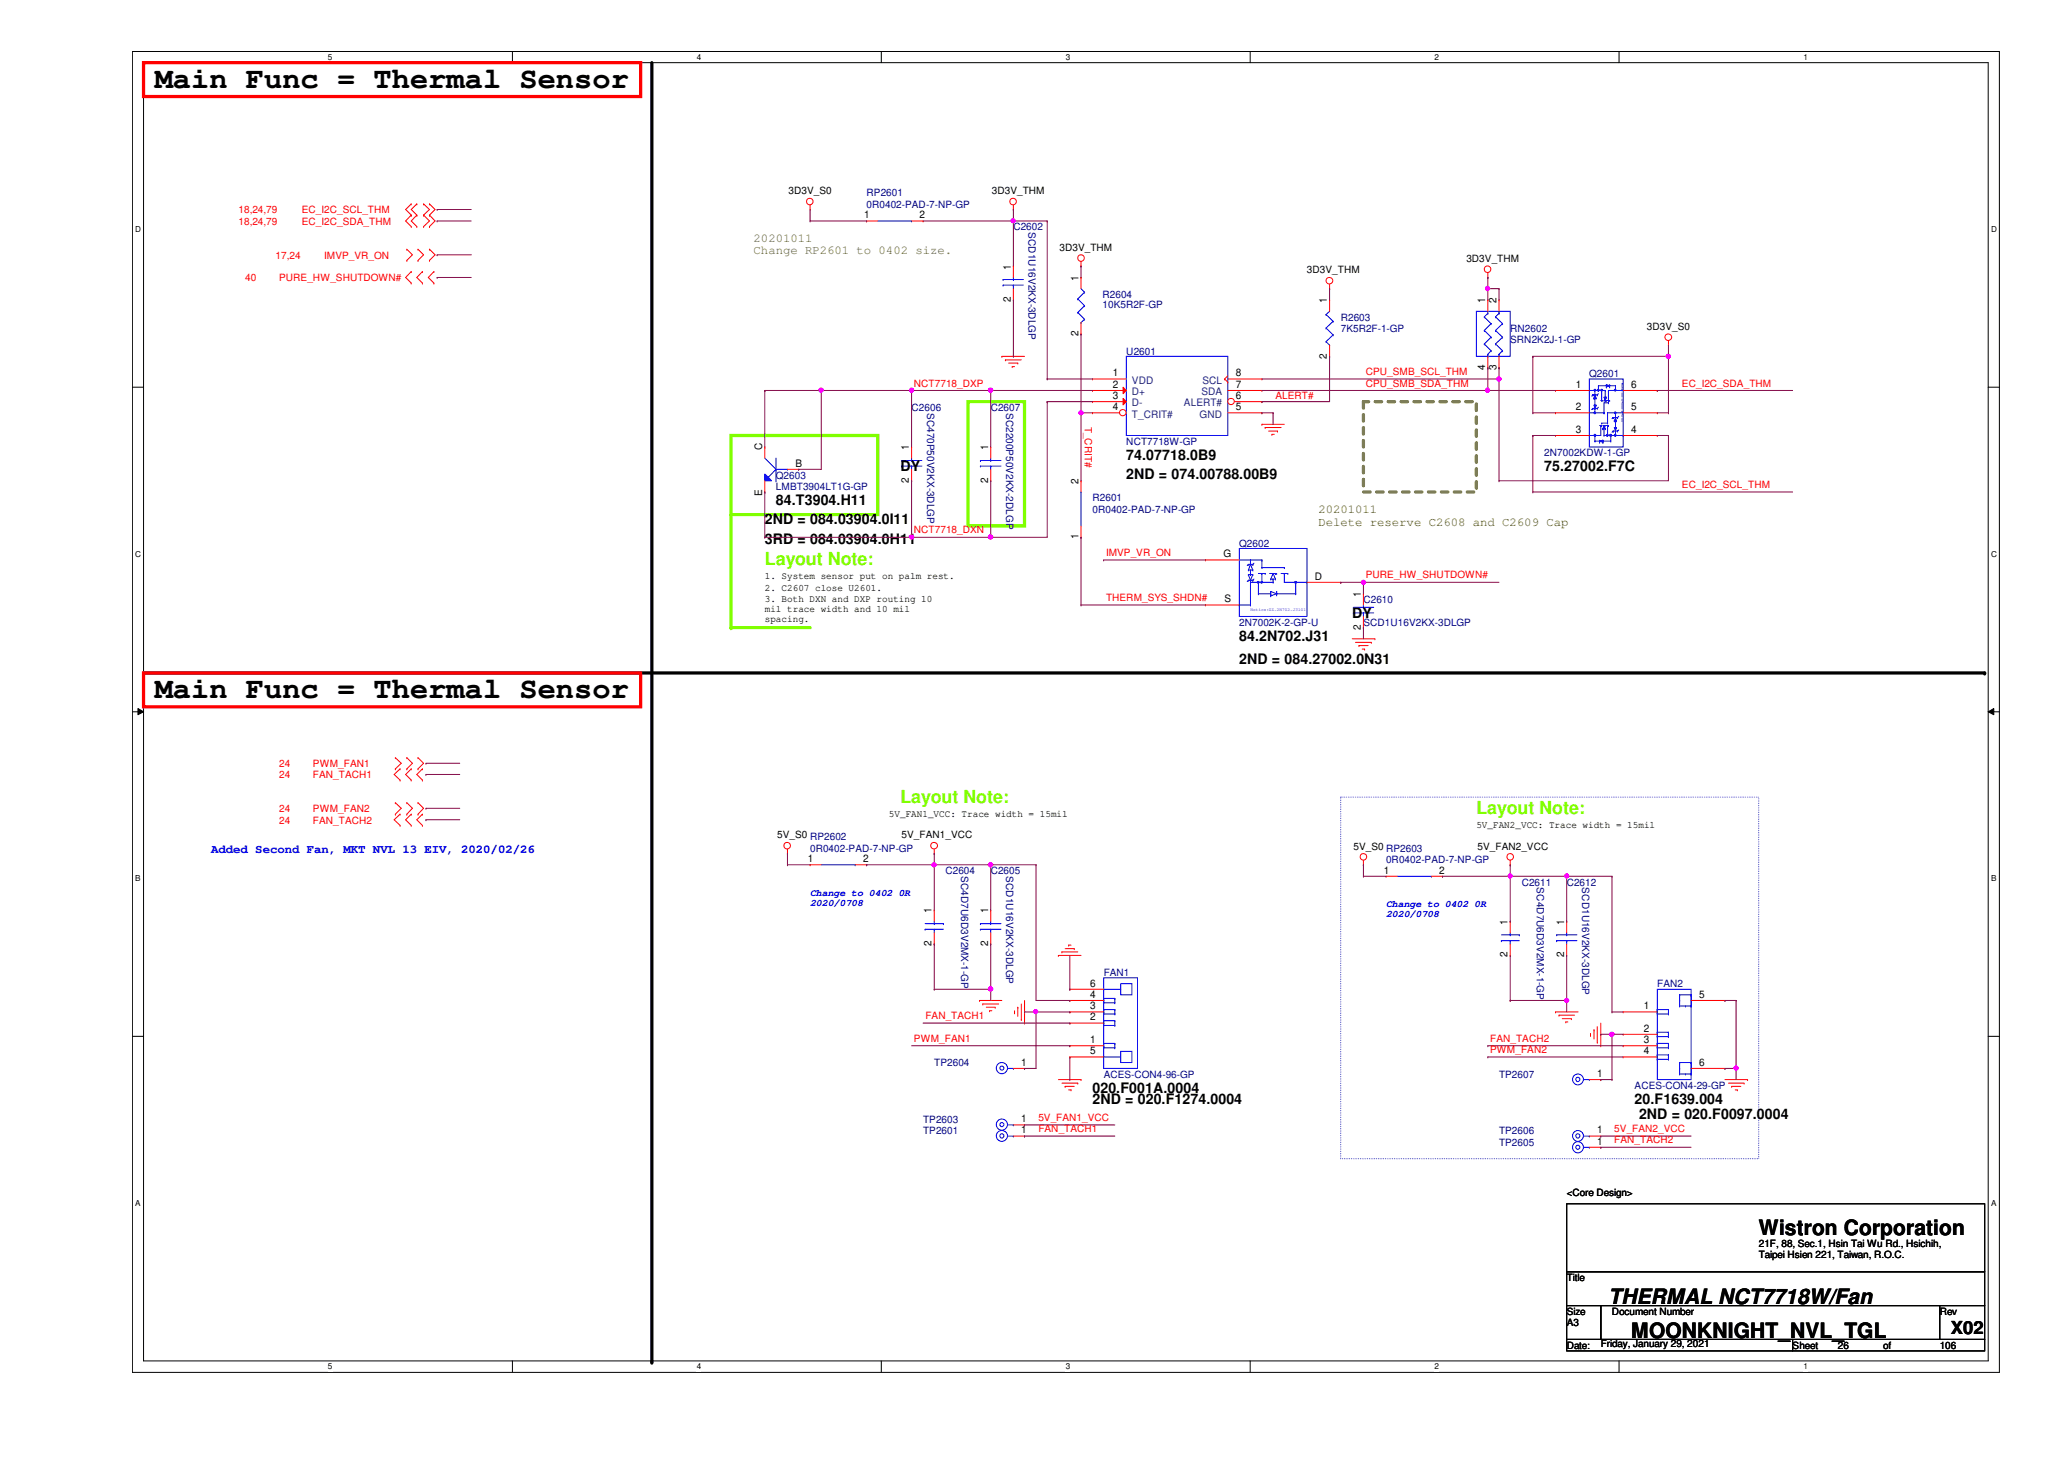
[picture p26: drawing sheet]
<svg xmlns="http://www.w3.org/2000/svg" width="297mm" height="210mm" viewBox="0 0 297 210" stroke-linecap="round" stroke-linejoin="round" font-family="sans-serif">
<defs><g id="words">
<g font-size="4.4">
<text x="22.3" y="12.7">Main Func = Thermal Sensor</text>
<text x="22.3" y="100.5">Main Func = Thermal Sensor</text>
</g>
<g font-size="3">
<text x="253.1" y="177.7">Wistron Corporation</text>
<text x="231.5" y="187.5">THERMAL NCT7718W/Fan</text>
<text x="234.7" y="192.4">MOONKNIGHT_NVL_TGL</text>
</g>
<g font-size="2.6" fill="#80ff00">
<text x="110.1" y="81.3">Layout Note:</text>
<text x="129.6" y="115.5">Layout Note:</text>
<text x="212.5" y="117.1">Layout Note:</text>
</g>
<text font-size="2.6" x="280.8" y="191.9">X02</text>
<g font-size="2.1">
<text x="129.6" y="67.8">DY</text>
<text x="162.1" y="66.2">74.07718.0B9</text>
<text x="162.1" y="69">2ND = 074.00788.00B9</text>
<text x="222.2" y="67.8">75.27002.F7C</text>
<text x="110.1" y="75.4">2ND = 084.03904.0I11</text>
<text x="111.7" y="72.7">84.T3904.H11</text>
<text x="110.1" y="78.2">3RD = 084.03904.0H11</text>
<text x="194.6" y="88.9">DY</text>
<text x="178.4" y="95.5">2ND = 084.27002.0N31</text>
<text x="178.4" y="92.2">84.2N702.J31</text>
<text x="157.2" y="158.8">2ND = 020.F1274.0004</text>
<text x="157.2" y="157.2">020.F001A.0004</text>
<text x="235.2" y="158.8">20.F1639.004</text>
<text x="235.9" y="161">2ND = 020.F0097.0004</text>
</g>
<g font-size="1.8" fill="#808040">
<text x="108.5" y="34.8">20201011</text>
<text x="108.5" y="36.6">Change RP2601 to 0402 size.</text>
</g>
<g font-size="1.8" fill="#808000">
<text x="189.7" y="73.8">20201011</text>
<text x="189.7" y="75.6">Delete reserve C2608 and C2609 Cap</text>
</g>
<text font-size="1.8" fill="#00f" x="30.4" y="122.7">Added Second Fan, MKT NVL 13 EIV, 2020/02/26</text>
<g font-size="1.5">
<text x="124.4" y="31.4">1</text>
<text x="132.3" y="31.4">2</text>
<text x="145.5" y="38.8" transform="rotate(-90 145.5 38.8)">1</text>
<text x="155.2" y="40.4" transform="rotate(-90 155.2 40.4)">1</text>
<text x="145.5" y="43.5" transform="rotate(-90 145.5 43.5)">2</text>
<text x="191" y="43.6" transform="rotate(-90 191 43.6)">1</text>
<text x="213.7" y="43.6" transform="rotate(-90 213.7 43.6)">1</text>
<text x="215.3" y="43.6" transform="rotate(-90 215.3 43.6)">2</text>
<text x="155.2" y="48.3" transform="rotate(-90 155.2 48.3)">2</text>
<text x="191" y="51.6" transform="rotate(-90 191 51.6)">2</text>
<text x="213.7" y="53.2" transform="rotate(-90 213.7 53.2)">4</text>
<text x="215.3" y="53.2" transform="rotate(-90 215.3 53.2)">3</text>
<text x="160.1" y="54.1">1</text>
<text x="160.1" y="55.8">2</text>
<text x="160.1" y="57.4">3</text>
<text x="160.1" y="59">4</text>
<text x="177.8" y="59">5</text>
<text x="177.8" y="57.4">6</text>
<text x="177.8" y="55.8">7</text>
<text x="177.8" y="54.1">8</text>
<text x="226.8" y="55.8">1</text>
<text x="226.8" y="59">2</text>
<text x="234.7" y="59">5</text>
<text x="234.7" y="55.8">6</text>
<text x="109.7" y="64.8" transform="rotate(-90 109.7 64.8)">C</text>
<text x="130.8" y="64.8" transform="rotate(-90 130.8 64.8)">1</text>
<text x="142.2" y="64.8" transform="rotate(-90 142.2 64.8)">1</text>
<text x="226.8" y="62.3">3</text>
<text x="234.7" y="62.3">4</text>
<text x="109.7" y="71.3" transform="rotate(-90 109.7 71.3)">E</text>
<text x="114.5" y="67.1">B</text>
<text x="130.8" y="69.5" transform="rotate(-90 130.8 69.5)">2</text>
<text x="142.2" y="69.5" transform="rotate(-90 142.2 69.5)">2</text>
<text x="155.2" y="69.6" transform="rotate(-90 155.2 69.6)">2</text>
<text x="155.2" y="77.6" transform="rotate(-90 155.2 77.6)">1</text>
<text x="176.1" y="80.2">G</text>
<text x="189.2" y="83.4">D</text>
<text x="176.2" y="86.7">S</text>
<text x="195.8" y="85.9" transform="rotate(-90 195.8 85.9)">1</text>
<text x="195.8" y="90.6" transform="rotate(-90 195.8 90.6)">2</text>
<text x="116.2" y="124">1</text>
<text x="124.2" y="124">2</text>
<text x="199.1" y="125.7">1</text>
<text x="207.1" y="125.7">2</text>
<text x="134.1" y="131.4" transform="rotate(-90 134.1 131.4)">1</text>
<text x="142.2" y="131.4" transform="rotate(-90 142.2 131.4)">1</text>
<text x="134.1" y="136.1" transform="rotate(-90 134.1 136.1)">2</text>
<text x="142.2" y="136.1" transform="rotate(-90 142.2 136.1)">2</text>
<text x="217" y="137.8" transform="rotate(-90 217 137.8)">2</text>
<text x="217" y="133.1" transform="rotate(-90 217 133.1)">1</text>
<text x="225.1" y="137.8" transform="rotate(-90 225.1 137.8)">2</text>
<text x="225.1" y="133.1" transform="rotate(-90 225.1 133.1)">1</text>
<text x="156.9" y="143.6">4</text>
<text x="156.9" y="141.9">6</text>
<text x="244.5" y="143.6">5</text>
<text x="156.9" y="145.2">3</text>
<text x="156.9" y="146.8">2</text>
<text x="236.6" y="148.4">2</text>
<text x="236.6" y="145.2">1</text>
<text x="147" y="153.3">1</text>
<text x="156.9" y="150.1">1</text>
<text x="156.9" y="151.7">5</text>
<text x="229.9" y="154.9">1</text>
<text x="236.6" y="151.7">4</text>
<text x="236.6" y="150.1">3</text>
<text x="244.5" y="153.3">6</text>
<text x="147" y="161.5">1</text>
<text x="147" y="163.1">1</text>
<text x="229.9" y="164.7">1</text>
<text x="229.9" y="163.1">1</text>
</g>
<g font-size="1.5" fill="#004080">
<text x="162.9" y="55.2">VDD</text>
<text x="162.9" y="56.9">D+</text>
<text x="162.9" y="58.5">D-</text>
<text x="170.4" y="58.5">ALERT#</text>
<text x="172.9" y="56.9">SDA</text>
<text x="173.1" y="55.2">SCL</text>
<text x="162.9" y="60.1">T_CRIT#</text>
<text x="172.6" y="60.1">GND</text>
</g>
<g font-size="1.4">
<text x="113.5" y="27.9">3D3V_S0</text>
<text x="142.7" y="27.9">3D3V_THM</text>
<text x="152.5" y="36.1">3D3V_THM</text>
<text x="188.1" y="39.3">3D3V_THM</text>
<text x="211" y="37.7">3D3V_THM</text>
<text x="237" y="47.5">3D3V_S0</text>
<text x="110.1" y="83.4">1. System sensor put on palm rest.</text>
<text x="110.1" y="85">2. C2607 close U2601.</text>
<text x="110.1" y="86.6">3. Both DXN and DXP routing 10</text>
<text x="110.1" y="88.1">mil trace width and 10 mil</text>
<text x="110.1" y="89.5">spacing.</text>
<text x="127.9" y="117.5">5V_FAN1_VCC: Trace width = 15mil</text>
<text x="212.5" y="119.1">5V_FAN2_VCC: Trace width = 15mil</text>
<text x="111.8" y="120.6">5V_S0 RP2602</text>
<text x="129.8" y="120.6">5V_FAN1_VCC</text>
<text x="194.8" y="122.2">5V_S0 RP2603</text>
<text x="212.6" y="122.2">5V_FAN2_VCC</text>
<text x="225.5" y="172.1">&lt;Core Design&gt;</text>
<text x="253.1" y="179.5">21F, 88, Sec.1, Hsin Tai Wu Rd., Hsichih,</text>
<text x="225.5" y="184.3">Title</text>
<text x="253.1" y="180.9">Taipei Hsien 221, Taiwan, R.O.C.</text>
<text x="225.5" y="189.2">Size</text>
<text x="225.5" y="190.8">A3</text>
<text x="232" y="189.2">Document Number</text>
<text x="279.1" y="189.2">Rev</text>
<text x="225.5" y="194.1">Date:</text>
<text x="230.4" y="193.8">Friday, January 29, 2021</text>
<text x="258" y="194.1">Sheet</text>
<text x="264.5" y="194.1">26</text>
<text x="271" y="194.1">of</text>
<text x="279.1" y="194.1">106</text>
</g>
<g font-size="1.4" fill="#000080">
<text x="124.7" y="28.2">RP2601</text>
<text x="124.7" y="29.9">0R0402-PAD-7-NP-GP</text>
<text x="145.8" y="33.1">C2602</text>
<text x="148" y="33.4" transform="rotate(90 148 33.4)">SCD1U16V2KX-3DLGP</text>
<text x="158.7" y="42.9">R2604</text>
<text x="158.7" y="44.4">10K5R2F-GP</text>
<text x="193" y="46.1">R2603</text>
<text x="193" y="47.8">7K5R2F-1-GP</text>
<text x="217.3" y="47.8">RN2602</text>
<text x="162.1" y="51">U2601</text>
<text x="217.3" y="49.4">SRN2K2J-1-GP</text>
<text x="131.2" y="59.1">C2606</text>
<text x="133.4" y="59.4" transform="rotate(90 133.4 59.4)">SC470P50V2KX-3DLGP</text>
<text x="142.6" y="59.1">C2607</text>
<text x="144.8" y="59.4" transform="rotate(90 144.8 59.4)">SC2200P50V2KX-2DLGP</text>
<text x="228.7" y="54.3">Q2601</text>
<text x="162.1" y="64">NCT7718W-GP</text>
<text x="222.2" y="65.7">2N7002KDW-1-GP</text>
<text x="111.7" y="68.9">Q2603</text>
<text x="111.7" y="70.5">LMBT3904LT1G-GP</text>
<text x="157.2" y="72.1">R2601</text>
<text x="157.2" y="73.8">0R0402-PAD-7-NP-GP</text>
<text x="178.4" y="78.7">Q2602</text>
<text x="196.2" y="86.8">C2610</text>
<text x="178.4" y="90">2N7002K-2-GP-U</text>
<text x="196.2" y="90">SCD1U16V2KX-3DLGP</text>
<text x="116.6" y="122.6">0R0402-PAD-7-NP-GP</text>
<text x="136.1" y="125.8">C2604</text>
<text x="142.6" y="125.8">C2605</text>
<text x="199.5" y="124.2">0R0402-PAD-7-NP-GP</text>
<text x="138.3" y="126.1" transform="rotate(90 138.3 126.1)">SC4D7U6D3V2MX-1-GP</text>
<text x="144.8" y="126.1" transform="rotate(90 144.8 126.1)">SCD1U16V2KX-3DLGP</text>
<text x="219" y="127.4">C2611</text>
<text x="221.2" y="127.7" transform="rotate(90 221.2 127.7)">SC4D7U6D3V2MX-1-GP</text>
<text x="225.5" y="127.4">C2612</text>
<text x="227.7" y="127.7" transform="rotate(90 227.7 127.7)">SCD1U16V2KX-3DLGP</text>
<text x="158.8" y="140.4">FAN1</text>
<text x="238.5" y="142">FAN2</text>
<text x="134.5" y="153.4">TP2604</text>
<text x="158.8" y="155.1">ACES-CON4-96-GP</text>
<text x="215.7" y="155.1">TP2607</text>
<text x="132.8" y="161.5">TP2603</text>
<text x="235.2" y="156.7">ACES-CON4-29-GP</text>
<text x="132.8" y="163.2">TP2601</text>
<text x="215.7" y="164.8">TP2605</text>
<text x="215.7" y="163.2">TP2606</text>
</g>
<g font-size="1.4" fill="#f00">
<text x="34.3" y="32.3">18,24,79</text>
<text x="34.3" y="30.7">18,24,79</text>
<text x="43.4" y="32.3">EC_I2C_SDA_THM</text>
<text x="43.4" y="30.7">EC_I2C_SCL_THM</text>
<text x="35.3" y="40.4">40</text>
<text x="39.7" y="37.2">17,24</text>
<text x="40.2" y="40.4">PURE_HW_SHUTDOWN#</text>
<text x="46.7" y="37.2">IMVP_VR_ON</text>
<text x="196.6" y="54">CPU_SMB_SCL_THM</text>
<text x="131.5" y="55.6">NCT7718_DXP</text>
<text x="183.6" y="57.4">ALERT#</text>
<text x="196.6" y="55.6">CPU_SMB_SDA_THM</text>
<text x="242.1" y="55.6">EC_I2C_SDA_THM</text>
<text x="156.1" y="61.4" transform="rotate(90 156.1 61.4)">T_CRIT#</text>
<text x="242.1" y="70.2">EC_I2C_SCL_THM</text>
<text x="131.5" y="76.7">NCT7718_DXN</text>
<text x="159.2" y="80">IMVP_VR_ON</text>
<text x="196.6" y="83.2">PURE_HW_SHUTDOWN#</text>
<text x="159.2" y="86.5">THERM_SYS_SHDN#</text>
<text x="40.2" y="110.4">24</text>
<text x="40.2" y="112">24</text>
<text x="45" y="110.4">PWM_FAN1</text>
<text x="45" y="112">FAN_TACH1</text>
<text x="40.2" y="116.8">24</text>
<text x="40.2" y="118.5">24</text>
<text x="45" y="116.8">PWM_FAN2</text>
<text x="45" y="118.5">FAN_TACH2</text>
<text x="131.5" y="149.9">PWM_FAN1</text>
<text x="133.2" y="146.6">FAN_TACH1</text>
<text x="214.5" y="149.9">FAN_TACH2</text>
<text x="214.5" y="151.5">PWM_FAN2</text>
<text x="149.4" y="161.3">5V_FAN1_VCC</text>
<text x="149.4" y="162.9">FAN_TACH1</text>
<text x="232.3" y="162.9">5V_FAN2_VCC</text>
<text x="232.3" y="164.5">FAN_TACH2</text>
</g>
<g font-size="1.4" fill="#00f">
<text x="116.6" y="128.9">Change to 0402 0R</text>
<text x="116.6" y="130.3">2020/0708</text>
<text x="199.5" y="130.5">Change to 0402 0R</text>
<text x="199.5" y="132">2020/0708</text>
</g>
<g font-size="1.2">
<text x="47.2" y="8.6">5</text>
<text x="100.3" y="8.6">4</text>
<text x="153.4" y="8.6">3</text>
<text x="206.5" y="8.6">2</text>
<text x="259.5" y="8.6">1</text>
<text x="19.5" y="33.4">D</text>
<text x="286.6" y="33.4">D</text>
<text x="19.5" y="80.1">C</text>
<text x="286.6" y="80.1">C</text>
<text x="19.5" y="126.8">B</text>
<text x="286.6" y="126.8">B</text>
<text x="19.5" y="173.5">A</text>
<text x="286.6" y="173.5">A</text>
<text x="47.2" y="197">5</text>
<text x="100.3" y="197">4</text>
<text x="153.4" y="197">3</text>
<text x="206.5" y="197">2</text>
<text x="259.5" y="197">1</text>
</g>
<text font-size=".6" fill="#00f" x="180" y="87.9">Notice:ZZ.2N702.J3101</text>
<text font-size=".5" fill="#00f" x="233.3" y="55" transform="rotate(90 233.3 55)">Note:ZZ.27002.F7C01</text>
</g></defs>
<path d="M19.1 7.4h268.6v190h-268.6zM20.7 9h265.4v186.8h-265.4z" fill="none" stroke="#000" stroke-width=".14"/>
<g fill="#fff">
<path d="M47.2 7.6h.6v1.3h-.6z"/>
<path d="M47.2 196h.6v1.3h-.6z"/>
</g>
<path d="M73.7 7.4v1.6M73.7 195.8v1.6" fill="none" stroke="#000" stroke-width=".14"/>
<g fill="#fff">
<path d="M100.3 7.6h.6v1.3h-.6z"/>
<path d="M100.3 196h.6v1.3h-.6z"/>
</g>
<path d="M126.8 7.4v1.6M126.8 195.8v1.6" fill="none" stroke="#000" stroke-width=".14"/>
<g fill="#fff">
<path d="M153.4 7.6h.6v1.3h-.6z"/>
<path d="M153.4 196h.6v1.3h-.6z"/>
</g>
<path d="M179.9 7.4v1.6M179.9 195.8v1.6" fill="none" stroke="#000" stroke-width=".14"/>
<g fill="#fff">
<path d="M206.5 7.6h.6v1.3h-.6z"/>
<path d="M206.5 196h.6v1.3h-.6z"/>
</g>
<path d="M233 7.4v1.6M233 195.8v1.6" fill="none" stroke="#000" stroke-width=".14"/>
<g fill="#fff">
<path d="M259.5 7.6h.6v1.3h-.6z"/>
<path d="M259.5 196h.6v1.3h-.6z"/>
<path d="M19.5 32.3h.8v1.4h-.8z"/>
<path d="M286.6 32.3h.8v1.4h-.8z"/>
<path d="M19.5 79h.8v1.3h-.8z"/>
<path d="M286.6 79h.8v1.3h-.8z"/>
</g>
<path d="M19.1 55.7h1.6M286.1 55.7h1.6" fill="none" stroke="#000" stroke-width=".14"/>
<g fill="#fff">
<path d="M19.5 125.7h.7v1.3h-.7z"/>
<path d="M286.6 125.7h.7v1.3h-.7z"/>
</g>
<path d="M19.1 102.4h1.6M19.9 101.9l.8 .5-.8 .4zM286.1 102.4l.8-.5v.9zM286.1 102.4h1.6" fill="none" stroke="#000" stroke-width=".14"/>
<path d="M19.9 101.9l.8 .5-.8 .4zM286.1 102.4l.8-.5v.9z" fill="#000"/>
<g fill="#fff">
<path d="M19.5 172.4h.7v1.3h-.7z"/>
<path d="M286.6 172.4h.7v1.3h-.7z"/>
</g>
<path d="M19.1 149.1h1.6M286.1 149.1h1.6" fill="none" stroke="#000" stroke-width=".14"/>
<path d="M20.7 9h71.5v4.9h-71.5z" fill="none" stroke="#f00" stroke-width=".47"/>
<path d="M105.2 74v16.3" fill="none" stroke="#80ff00" stroke-width=".47"/>
<circle cx="105.2" cy="74" r=".23" fill="#80ff00"/>
<path d="M105.2 90.3h11.4" fill="none" stroke="#80ff00" stroke-width=".47"/>
<circle cx="105.2" cy="90.3" r=".23" fill="#80ff00"/>
<path d="M139.3 57.8h8.1v17.8h-8.1zM105.2 62.7h21.1v11.3h-21.1z" fill="none" stroke="#80ff00" stroke-width=".47"/>
<path d="M93.8 9v187M20.7 96.8h264.9" fill="none" stroke="#000" stroke-width=".47"/>
<g fill="#000">
<circle cx="285.6" cy="96.8" r=".23"/>
<circle cx="93.8" cy="196" r=".23"/>
</g>
<path d="M20.7 96.8h71.5v4.9h-71.5z" fill="none" stroke="#f00" stroke-width=".47"/>
<path d="M193 114.7h60.1v52h-60.1z" fill="none" stroke="#00f" stroke-width=".14" stroke-dasharray="0 .3"/>
<path d="M196.2 57.8h16.3v13h-16.3z" fill="none" stroke="#808000" stroke-width=".47" stroke-dasharray=".9 .9"/>
<g fill="none" stroke="#f00" stroke-width=".14">
<path d="M58.5 35.9h.1M58.5 37.5h.1M58.5 35.9l.9 .8-.9 .8M59.2 32.6h.1M59.2 30.9h.1M59.2 29.3h.1M59.2 39.1h.1M59.2 30.9l-.8 .9 .8 .8M59.2 29.3l-.8 .8 .8 .8M59.2 39.1l-.8 .8 .8 .8M60 30.9h.1M60 32.6h.1"/>
<path d="M60 29.3h.1M60 30.9l-.8 .9 .8 .8M60 29.3l-.8 .8 .8 .8M60.2 37.5h.1M60.2 35.9h.1M60.2 35.9l.8 .8-.8 .8M60.8 39.1h.1M60.8 39.1l-.8 .8 .8 .8M61 32.6h.1M61 30.9h.1M61 29.3h.1M61 30.9l.8 .9-.8 .8"/>
<path d="M61 29.3l.8 .8-.8 .8M61.8 32.6h.1M61.8 30.9h.1M61.8 29.3h.1M61.8 35.9h.1M61.8 37.5h.1M61.8 30.9l.8 .9-.8 .8M61.8 29.3l.8 .8-.8 .8M61.8 35.9l.8 .8-.8 .8M62.4 39.1h.1M62.4 39.1l-.8 .8 .8 .8M116.6 30.1h.1"/>
<path d="M116.6 29.5v.6M124.7 31.8h.1M124.7 31.8h1.6M131.2 31.8h1.6M132.8 31.8h.1M145.8 30.1h.1M145.8 29.5v.6M155.6 38.3h.1M155.6 37.6v.7M214.1 39.9h.1M214.1 39.2v.7M59.2 40.7h.1"/>
<path d="M60.8 40.7h.1M62.4 40.7h.1M144.2 51.3h.1M144.2 51.3h3.2M144.7 51.8h.1M144.7 51.8h2.3M145.2 52.2h1.3M145.7 52.7h.1M145.7 52.7h.3M146.5 52.2h.1M191.3 41.5h.1M191.3 43.1h.1"/>
<path d="M191.3 51.3h.1M191.3 40.9v.6M191.3 43.1v1.7M191.3 49.7v1.6M240.1 49.7h.1M240.1 49v.7M181.6 61h.1M181.6 61h3.2M182.1 61.5h.1M182.1 61.5h2.3M182.6 62h1.3M183 62.5h.1"/>
<path d="M183 62.5h.4M183.9 62h.1M194.6 91.9h3.3M195.1 92.4h2.3M195.6 92.9h.1M195.6 92.9h1.3M196 93.4h.4M196.2 85.4h.1M196.2 90.3h.1M196.2 85.4v1.6M196.2 88.7v1.6M196.4 93.4h.1"/>
<path d="M197.4 92.4h.1M197.9 91.9h.1M56.9 109h.1M56.9 110.6h.1M56.9 115.5h.1M56.9 117.1h.1M56.9 109l.8 .8-.8 .8M56.9 115.5l.8 .8-.8 .8M57.6 112.2h.1M57.6 110.6h.1M57.6 118.7h.1M57.6 117.1h.1"/>
<path d="M57.6 110.6l-.9 .8 .9 .8M57.6 117.1l-.9 .8 .9 .8M58.5 110.6h.1M58.5 109h.1M58.5 117.1h.1M58.5 115.5h.1M58.5 109l.9 .8-.9 .8M58.5 115.5l.9 .8-.9 .8M59.2 110.6h.1M59.2 112.2h.1M59.2 117.1h.1M59.2 118.7h.1"/>
<path d="M59.2 110.6l-.8 .8 .8 .8M59.2 117.1l-.8 .8 .8 .8M60.2 109h.1M60.2 110.6h.1M60.2 115.5h.1M60.2 117.1h.1M60.2 109l.8 .8-.8 .8M60.2 115.5l.8 .8-.8 .8M60.8 112.2h.1M60.8 110.6h.1M60.8 118.7h.1M60.8 117.1h.1"/>
<path d="M60.8 110.6l-.8 .8 .8 .8M60.8 117.1l-.8 .8 .8 .8M113.3 122.8h.1M113.3 122.2v.6M134.5 122.8h.1M134.5 130.9h.1M134.5 135.8h.1M134.5 122.2v.6M134.5 130.9v1.6M134.5 134.2v1.6M142.6 130.9h.1M142.6 135.8h.1"/>
<path d="M142.6 130.9v1.6M142.6 134.2v1.6M152.3 137.5h.1M152.3 137.5h3.3M152.8 136.9h.1M152.8 136.9h2.3M153.3 136.5h1.3M153.8 136h.1M153.8 136h.3M154.6 136.5h.1M196.2 124.4h.1M196.2 123.8v.6"/>
<path d="M217.3 124.4h.1M217.3 123.8v.6M141 143.9h.1M141 143.9h3.2M141.4 144.4h.1M141.4 144.4h2.3M141.9 144.9h1.3M142.4 145.4h.1M142.4 145.4h.3M143.2 144.9h.1M146 145.7h.1M146 145.4v.3"/>
<path d="M146.5 144.9h.1M146.5 144.9v1.3M147 146.7h.1M147 144.4v2.3M147.4 147.2h.1M147.4 143.9v3.3M152.3 155.3h3.3M152.8 155.8h2.3M153.3 156.3h.1M153.3 156.3h1.3M153.8 156.8h.3M154.1 156.8h.1"/>
<path d="M155.1 155.8h.1M155.6 155.3h.1M223.9 145.6h.1M223.9 145.6h3.2M224.4 146h.1M224.4 146h2.2M224.8 146.6h1.3M225.3 147h.1M225.3 147h.3M226.1 146.6h.1M228.9 149h.1M228.9 148.7v.3"/>
<path d="M229.4 148.2h.1M229.4 148.2v1.3M229.9 149.9h.1M229.9 147.7v2.2M230.4 150.5h.1M230.4 147.2v3.3M248.2 155.3h3.3M248.8 155.8h2.2M249.2 156.3h.1M249.2 156.3h1.3M249.7 156.8h.3M250 156.8h.1"/>
<path d="M251 155.8h.1M251.5 155.3h.1M145.8 163.4h1.6M145.8 161.8h1.6M147.4 163.4h.1M147.4 161.8h.1M228.7 165.1h1.7M230.4 165.1h.1"/>
<circle cx="116.5" cy="29" r=".47"/>
<circle cx="145.8" cy="29" r=".47"/>
<circle cx="155.6" cy="37.1" r=".47"/>
<circle cx="214.1" cy="38.7" r=".47"/>
<circle cx="191.3" cy="40.4" r=".48"/>
<circle cx="240.1" cy="48.5" r=".48"/>
<circle cx="113.3" cy="121.7" r=".47"/>
<circle cx="134.4" cy="121.7" r=".48"/>
<circle cx="196.2" cy="123.3" r=".47"/>
<circle cx="217.3" cy="123.3" r=".47"/>
</g>
<path d="M225.5 173.2h60.1v9.8h-60.1zM225.5 183h60.1v4.8h-60.1zM225.5 187.8h4.9v4.9h-4.9zM225.5 192.7h32.5v1.7h-32.5zM230.4 187.8h48.7v4.9h-48.7zM258 192.7h27.6v1.7h-27.6zM279.1 187.8h6.5v4.9h-6.5z" fill="none" stroke="#000" stroke-width=".14"/>
<g fill="none" stroke="#00f" stroke-width=".14">
<path d="M126.3 31.8h4.9M131.2 31.8h.1M190.8 45.3h.1M190.8 47.2h.1M190.8 49.1h.1M190.8 45.3l1.1 .9M190.8 47.2l1.1 1M190.8 49.1l.5 .6M191.3 49.7h.1M191.3 44.8l-.5 .5M191.9 46.2h.1M191.9 48.2h.1"/>
<path d="M191.9 46.2l-1.1 1M191.9 48.2l-1.1 .9M228.7 56.2h2.3M228.7 59.4h2.1M229.2 58.8h.1M229.2 56.8h.1M229.2 58.8h.7M229.2 56.8h.7M229.2 58.8l-.1 .1M229.2 56.8l-.1 .2M229.4 57.3h.1M229.4 57.3h.3"/>
<path d="M229.5 59.4h.1M229.5 58.8h.1M229.5 56.8h.1M229.5 58.6h.1M229.5 56.2v2.4M229.5 58.8v.6M229.5 56.8l-.1 .5M229.5 56.8l.2 .5M229.7 57.3h.1M229.7 58.3h.1M229.7 58.3h-.3l.1 .5M229.7 58.3l-.2 .5"/>
<path d="M229.9 56.8h.1M229.9 58.8h.1M230 55.5h.1M230 55.5h2.5M230 56.6l-.1 .2M230 58.6l-.1 .2M230.4 57.6h.3M230.5 57.6h.1M230.5 56.2v1.4M230.7 57.6h.1M230.8 59.4h.1M230.8 57.6h.4"/>
<path d="M231 56.2h.1M231 57.6h.1M231 56.2v1.4M231.2 57.1h.1M231.2 57.6h.1M231.2 55.7h.1M231.2 55.3h.1M231.2 57.1h-.4l.2 .5M231.2 57.1l-.2 .5M231.2 55.3v.4M231.2 55.3l.4 .2-.4 .2M231.4 59.4h.1"/>
<path d="M231.4 59.4h2.2M231.4 59.4v1.5M231.4 57.6h.2M231.5 56.2h.1M231.5 57.6h.1M231.5 58h.1M231.5 56.2h2.1M231.5 56.2v1.4M231.5 58h-.7v1.4M231.6 55.7h.1M231.6 57.6h.1M231.6 55.3v.4"/>
<path d="M232.5 55.5h.1M232.5 55.5v.7M232.5 59.4v2.4M233 59.9l-.2 .2M228.7 62.7h.1M229.5 63.5h.1M229.5 62.7v.8M229.5 63.5h2.3M230.2 63.6h.1M230.2 63.3v.3M230.2 61.2h.3M230.4 61.2h.1"/>
<path d="M230.4 61.2v1.5h-1.7M230.5 60.9h.1M230.5 61.2h.1M230.5 60.9h.9M230.7 63.6h.1M230.7 63.3h.1M230.7 61.7h.1M230.7 63.3l-.5 .2 .5 .1M230.7 63.3v.3M230.7 61.7h.3M230.7 61.2h.3M230.8 62.7h.1"/>
<path d="M230.8 61.2v1.5M230.8 62.7h2.8M230.8 61.2l-.1 .5M230.8 61.2l.2 .5M231 61.7h.1M231 61.2h.1M231.2 61.2h.3M231.4 60.9h.1M231.4 61.2h.1M231.4 61.2v1.5M231.5 61.2h.1M231.8 63.5h.1"/>
<path d="M231.8 62.7h.1M231.8 62.7v.8M232.2 62h.1M232.2 60.1h.1M232.2 62h.6M232.2 60.1l-.2 .1M232.2 62l-.2 .2M232.2 60.1h.6M232.3 60.5h.1M232.3 60.5h.3M232.5 62h.1M232.5 62.7h.1"/>
<path d="M232.5 60.1h.1M232.5 61.8h.1M232.5 62v.7M232.5 60.1l.1 .4M232.5 60.1l-.2 .4M232.6 61.5h.1M232.6 60.5h.1M232.6 61.5h-.3l.2 .5M232.6 61.5l-.1 .5M232.8 62h.1M232.8 60.1h.1M233 61.8l-.2 .2"/>
<path d="M233.6 62.7h.1M194.8 88.2h.1M194.8 87.4h.1M194.8 88.2h2.9M194.8 87.4h2.9M196.2 87.4h.1M196.2 88.2h.1M196.2 87v.4M196.2 88.2v.5M133.1 133.7h.1M133.1 133.7h2.7M133.1 132.9h2.7"/>
<path d="M134.5 132.9h.1M134.5 133.7h.1M134.5 132.5v.4M134.5 133.7v.5M135.8 132.9h.1M141.1 133.7h.1M141.1 132.9h.1M141.1 133.7h3M141.1 132.9h3M142.6 132.9h.1M142.6 133.7h.1M142.6 132.5v.4"/>
<path d="M142.6 133.7v.5M145 163.4h.8M145 161.8h.8M145.8 163.4h.1M145.8 161.8h.1M227.9 165.1h.8M228.7 165.1h.1"/>
<circle cx="144.2" cy="163.4" r=".31"/>
<circle cx="144.2" cy="161.8" r=".81"/>
<circle cx="144.2" cy="161.8" r=".3"/>
<circle cx="144.2" cy="163.4" r=".8"/>
<circle cx="227.1" cy="165.1" r=".3"/>
<circle cx="227.1" cy="165" r=".79"/>
</g>
<path d="M229.4 56h.2v.2h-.2z" fill-rule="evenodd" fill="#00f"/>
<path d="M229.4 56h.2v.2h-.2z" fill="none" stroke="#00f" stroke-width=".14"/>
<path d="M230.4 56h.2v.2h-.2z" fill-rule="evenodd" fill="#00f"/>
<path d="M230.4 56h.2v.2h-.2z" fill="none" stroke="#00f" stroke-width=".14"/>
<path d="M232.4 56h.1v.2h-.1z" fill-rule="evenodd" fill="#00f"/>
<path d="M232.4 56h.1v.2h-.1z" fill="none" stroke="#00f" stroke-width=".14"/>
<path d="M229.4 62.5l.3 .1-.2 .2z" fill-rule="evenodd" fill="#00f"/>
<path d="M229.4 62.5l.3 .1-.2 .2z" fill="none" stroke="#00f" stroke-width=".14"/>
<path d="M231.2 62.5l.2 .1-.1 .2z" fill-rule="evenodd" fill="#00f"/>
<path d="M231.2 62.5l.2 .1-.1 .2z" fill="none" stroke="#00f" stroke-width=".14"/>
<path d="M231.7 62.5h.2v.2h-.2z" fill-rule="evenodd" fill="#00f"/>
<path d="M231.7 62.5h.2v.2h-.2z" fill="none" stroke="#00f" stroke-width=".14"/>
<path d="M232.4 62.5l.2 .1-.1 .2z" fill-rule="evenodd" fill="#00f"/>
<path d="M232.4 62.5l.2 .1-.1 .2z" fill="none" stroke="#00f" stroke-width=".14"/>
<path d="M229.9 56l.3 .1-.2 .2z" fill-rule="evenodd" fill="#00f"/>
<path d="M229.9 56l.3 .1-.2 .2zM230 56.2h.1M230 55.5v.7" fill="none" stroke="#00f" stroke-width=".14"/>
<path d="M232.4 59.3h.1v.2h-.1z" fill-rule="evenodd" fill="#00f"/>
<path d="M232.4 59.3h.1v.2h-.1z" fill="none" stroke="#00f" stroke-width=".14"/>
<path d="M229.4 59.3h.2v.2h-.2z" fill-rule="evenodd" fill="#00f"/>
<g fill="none" stroke="#00f" stroke-width=".14">
<path d="M228.7 54.5h4.9v9.8h-4.9zM229.4 59.3h.2v.2h-.2zM129.8 67.1h.1M129.8 66.3h.1M129.8 67.1h2.9M129.8 66.3h2.9M131.2 66.3h.1M131.2 67.1h.1M131.2 65.9v.4M131.2 67.1v.4M155.6 70.8h.1M155.6 70.8v4.8"/>
<path d="M201.1 126.1h4.9M206 126.1h.1M216.1 135.3h.1M216.1 134.5h2.6M216.1 135.3h2.6M217.3 134.5h.1M217.3 135.3h.1M217.3 134.2v.3M217.3 135.3v.5M218.7 134.5h.1M158.8 140.7h4.9v13h-4.9zM158.8 150.7h.1"/>
<path d="M158.8 150.1h.1M158.8 150.5h.1M158.8 147.5h.1M158.8 146.9h.1M158.8 147.2h.1M158.8 145.9h.1M158.8 145.2h.1M158.8 145.6h.1M158.8 144.3h.1M158.8 143.6h.1M158.8 143.9h.1M158.8 152.1h.1"/>
<path d="M158.8 142.3h.1M158.8 143.6v.7M158.8 145.2v.7M158.8 146.9v.6M158.8 150.1v.6M158.8 150.7h1.6M158.8 150.1h1.6M158.8 147.5h1.6M158.8 146.9h1.6M158.8 145.9h1.6M158.8 145.2h1.6M158.8 144.3h1.6"/>
<path d="M158.8 143.6h1.6M158.8 152.1h2.5M158.8 142.3h2.5M160.4 150.7h.1M160.4 150.1h.1M160.4 147.5h.1M160.4 146.9h.1M160.4 145.9h.1M160.4 145.2h.1M160.4 144.3h.1M160.4 143.6h.1M160.4 143.6v.7"/>
<path d="M160.4 145.2v.7M160.4 146.9v.6M160.4 150.1v.6M161.3 151.3h1.6v1.6h-1.6zM161.3 141.5h1.6v1.6h-1.6zM227.9 155.3h.8M228.7 155.3h.1M238.5 142.3h4.9v13h-4.9zM238.5 145.2h.1M238.5 145.9h.1M238.5 148.5h.1M238.5 149.1h.1"/>
<path d="M238.5 150.1h.1M238.5 150.7h.1M238.5 151.8h.1M238.5 152.4h.1M238.5 150.7h1.6M238.5 150.1h1.6M238.5 145.9h1.6M238.5 145.2h1.6M238.5 145.2v.7M238.5 148.5v.6M238.5 150.1v.6M238.5 151.8v.6"/>
<path d="M238.5 148.5h1.6M238.5 149.1h1.6M238.5 151.8h1.6M238.5 152.4h1.6M240.1 145.2h.1M240.1 145.9h.1M240.1 145.6h.1M240.1 148.5h.1M240.1 149.1h.1M240.1 148.8h.1M240.1 150.1h.1M240.1 150.7h.1"/>
<path d="M240.1 150.5h.1M240.1 151.8h.1M240.1 152.4h.1M240.1 152.1h.1M240.1 145.2v.7M240.1 148.5v.6M240.1 150.1v.6M240.1 151.8v.6M241.7 154.5h.1M241.7 153.7h.1M241.7 152.9h.1M241.7 144.7h.1"/>
<path d="M241.7 143.9h.1M241.7 143.1h.1M241.7 154.5h1.7M241.7 143.1v1.6M241.7 152.9v1.6M241.7 152.9h1.7M241.7 144.7h1.7M241.7 143.1h1.7M242.6 154.5h.1M242.6 144.7h.1M243.4 152.9h.1M243.4 154.5h.1"/>
<path d="M243.4 143.1h.1M243.4 144.7h.1M243.4 143.1v1.6M243.4 152.9v1.6M227.9 163.4h.8M228.7 163.4h.1"/>
<circle cx="227.1" cy="155.3" r=".31"/>
<circle cx="227.1" cy="155.3" r=".78"/>
<circle cx="227.1" cy="163.4" r=".31"/>
<circle cx="227.1" cy="163.4" r=".78"/>
</g>
<g fill="none" stroke="#f00" stroke-width=".14">
<path d="M223.9 56.2h.1M223.9 59.4h.1M223.9 56.2h4.8M223.9 59.4h4.8M233.6 56.2h4.9M233.6 59.4h4.9M238.5 59.4h.1M238.5 56.2h.1M131.2 64.3h.1M131.2 69.2h.1M131.2 64.3v1.6M131.2 67.5v1.7"/>
<path d="M155.6 77.3h.1M155.6 69.2h.1M155.6 69.2v1.6M155.6 75.6v1.7M223.9 62.7h.1M223.9 62.7h4.8M233.6 62.7h4.9M238.5 62.7h.1M199.5 126.1h.1M199.5 126.1h1.6M206 126.1h1.6M207.6 126.1h.1"/>
<path d="M217.3 132.5h.1M217.3 137.5h.1M217.3 132.5v1.7M217.3 135.8v1.7M154 143.9h.1M154 145.6h.1M154 147.2h.1M154 150.5h.1M154 152.1h.1M154 142.3h.1M154 143.9h4.8M154 145.6h4.8"/>
<path d="M154 147.2h4.8M154 150.5h4.8M154 152.1h4.8M154 142.3h4.8M228.7 155.3h1.7M230.4 155.3h.1M233.6 152.1h.1M233.6 150.5h.1M233.6 148.8h.1M233.6 145.6h.1M233.6 145.6h4.9M233.6 150.5h4.9"/>
<path d="M233.6 152.1h4.9M233.6 148.8h4.9M243.4 143.9h4.8M243.4 153.7h4.8M248.2 143.9h.1M248.2 153.7h.1M228.7 163.4h1.7M230.4 163.4h.1"/>
</g>
<path d="M110.1 68.2l.9 1h-.9z" fill-rule="evenodd" fill="#00f"/>
<g fill="none" stroke="#00f" stroke-width=".14">
<path d="M162.1 51.3h14.6v11.4h-14.6zM212.5 44.8h4.8v6.5h-4.8zM213.6 45.6h.1M213.6 47.5h.1M213.6 49.5h.1M213.6 45.6l1 1M213.6 47.5l1 1M213.6 49.5l1 1M214.1 45.1h.1M214.1 51h.1M214.1 51.3h.1M214.1 44.8v.3"/>
<path d="M214.1 51v.3M214.1 45.1l-.5 .5M214.6 46.6h.1M214.6 48.5h.1M214.6 50.5h.1M214.6 46.6l-1 .9M214.6 48.5l-1 1M214.6 50.5l-.5 .5M215.2 49.5h.1M215.2 47.5h.1M215.2 45.6h.1M215.2 49.5l1 1"/>
<path d="M215.2 47.5l1 1M215.2 45.6l1 1M215.7 51h.1M215.7 45.1h.1M215.7 44.8h.1M215.7 44.8v.3M215.7 51v.3M215.7 45.1l-.5 .5M216.2 50.5h.1M216.2 48.5h.1M216.2 46.6h.1M216.2 50.5l-.5 .5"/>
<path d="M216.2 48.5l-1 1M216.2 46.6l-1 .9M110.1 68.2l.9 1h-.9zM110.1 65.9l1.6 1.6M110.6 68.7h.1M111.7 67.5h.1M111.7 69.2h.1M111.7 67.5l-1.1 1.2M111.7 65.9v3.3M111.7 67.5h1.6M113.3 67.5h.1M224 135.3h.1"/>
<path d="M224 134.5h.1M224 135.3h2.9M224 134.5h2.9M225.5 134.5h.1M225.5 135.3h.1M225.5 134.2v.3M225.5 135.3v.5M145 153.7h.8M145.8 153.7h.1"/>
<circle cx="144.2" cy="153.7" r=".81"/>
<circle cx="144.2" cy="153.7" r=".3"/>
</g>
<g fill="none" stroke="#f00" stroke-width=".14">
<path d="M157.2 54.5h.1M157.2 54.5h4.9M214.1 43.1h.1M214.1 52.9h.1M214.1 43.1v1.7M214.1 51.3v1.6M215.7 43.1h.1M215.7 52.9h.1M215.7 43.1v1.7M215.7 51.3v1.6M110.1 64.3h.1M110.1 70.8h.1"/>
<path d="M110.1 64.3v1.6M110.1 69.2v1.6M113.3 67.5h1.6M114.9 67.5h.1M225.5 132.5h.1M225.5 137.5h.1M225.5 132.5v1.7M225.5 135.8v1.7M145.8 153.7h1.6M147.4 153.7h.1"/>
</g>
<path d="M161.6 55.7l.5 .5-.5 .4z" fill="#f00"/>
<path d="M157.2 56.2h.1M157.2 56.2h4.9M161.6 55.7l.5 .5-.5 .4z" fill="none" stroke="#f00" stroke-width=".14"/>
<path d="M161.6 57.3l.5 .5-.5 .5z" fill="#f00"/>
<path d="M157.2 57.8h.1M157.2 57.8h4.9M161.6 57.3l.5 .5-.5 .5z" fill="none" stroke="#f00" stroke-width=".14"/>
<circle cx="161.6" cy="59.4" r=".46" fill="#fff"/>
<g fill="none" stroke="#f00" stroke-width=".14">
<path d="M157.2 59.4h.1M157.2 59.4h3.9M176.7 59.4h4.9M181.6 59.4h.1"/>
<circle cx="161.6" cy="59.4" r=".46"/>
</g>
<circle cx="177.2" cy="57.8" r=".46" fill="#fff"/>
<g fill="none" stroke="#f00" stroke-width=".14">
<path d="M145.8 38.3h.1M145.8 38.3v1.6M155.6 39.9h.1M155.6 39.9v1.6M145.8 43.1h.1M145.8 41.5v1.6M155.6 48h.1M155.6 46.4v1.6M176.2 54.5h.1M176.2 54.5l.5 .5M176.7 55h.1M176.7 56.2h4.9"/>
<path d="M176.7 54.1l-.5 .4M176.7 54.5h4.9M177.7 57.8h3.9M181.6 57.8h.1M181.6 56.2h.1M181.6 54.5h.1"/>
<circle cx="177.2" cy="57.8" r=".46"/>
</g>
<g fill="none" stroke="#00f" stroke-width=".14">
<path d="M145.8 39.9v.3M144.4 41h.1M144.4 40.2h.1M144.4 41h2.9M144.4 40.2h2.9M145.8 40.2h.1M145.8 41h.1M145.8 41v.5M155.1 43h.1M155.1 45h.1M155.1 43l1 1M155.1 45l1 .9"/>
<path d="M155.6 46.4h.1M155.6 41.5l.5 .5M156.1 42h.1M156.1 44h.1M156.1 45.9h.1M156.1 42l-1 1M156.1 44l-1 1M156.1 45.9l-.5 .5M178.4 87h.1M178.4 80.6h3.2M178.4 87h1.6M179.7 81.2h.1"/>
<path d="M179.7 82h.1M179.7 82.7h.1M179.7 83.5h.1M179.7 81.2h.6M179.7 81.2l-.2 .2M179.7 82h.6M179.7 82.7l.3 .8M179.7 82.7h.6M179.7 83.5l-.2 .2M179.7 83.5h.6M180 80.6h.1M180 81.2h.1"/>
<path d="M180 83.5h.1M180 82.7h.1M180 87h.1M180 80.6v.6M180 82v.7M180 83.5v3.5M180 81.2l-.3 .8M180 81.2l.3 .8M180 83.8h3.2M180.3 81.2h.1M180.3 82h.1M180.3 82.7h.1"/>
<path d="M180.3 83.5h.1M180.3 82.7l-.3 .8M180.5 81l-.2 .2M180.5 83.3l-.2 .2M181.6 80.6h.1M181.6 81.7h.1M181.6 80.6v1.1M181.6 81.7h3.2M183.2 83.8h.1M184.8 81.7h.1"/>
</g>
<path d="M181.5 83.7h.1v.2h-.1z" fill-rule="evenodd" fill="#00f"/>
<path d="M181.1 82.5h1M181.5 83.7h.1v.2h-.1zM181.6 82.5h.1M181.6 82.5v1.3M182.1 82.5h.1" fill="none" stroke="#00f" stroke-width=".14"/>
<path d="M181 83.7l.2 .1-.1 .1z" fill-rule="evenodd" fill="#00f"/>
<g fill="none" stroke="#00f" stroke-width=".14">
<path d="M181 83.7l.2 .1-.1 .1zM181.1 85.4h.1M181.1 83.9v1.5M181.1 85.4h1.8M182.7 82.5h1M182.9 83.3h.1M182.9 85.4h.1M182.9 85.7h.1M182.9 85.1h.1M182.9 85.1v.6M182.9 85.1l.8 .3M183.2 83.3h.1"/>
<path d="M183.2 82.5h.1M183.2 83.3v.5M183.2 82.5l.4 .8M183.2 82.5l-.3 .8M183.6 82.5h.1M183.7 82.5h.1M183.7 85.4h.1M183.7 85.1h.1M183.7 85.4h2.8M183.7 85.4l-.8 .3M183.7 85.1v.6M184.4 82.5h.9"/>
<path d="M184.8 82.5h.1M184.8 82.5v1.3h3.3M185.3 82.5h.1M186.5 85.4h.1M186.5 83.8h.1M186.5 83.8v1.6M188.1 83.8h.1"/>
</g>
<path d="M186.3 83.7l.3 .1-.2 .1z" fill-rule="evenodd" fill="#00f"/>
<g fill="none" stroke="#00f" stroke-width=".14">
<path d="M141.1 67.1h.1M141.1 66.3h.1M141.1 67.1h3M141.1 66.3h3M142.6 66.3h.1M142.6 67.1h.1M142.6 65.9v.4M142.6 67.1v.4M178.4 78.9h9.7v9.8h-9.7zM182.9 83.3h.7M183.6 83.3h.1M186.3 83.7l.3 .1-.2 .1z"/>
<path d="M118.2 124.4h4.9M123.1 124.4h.1"/>
</g>
<g fill="none" stroke="#f00" stroke-width=".14">
<path d="M142.6 64.3h.1M142.6 69.2h.1M142.6 64.3v1.6M142.6 67.5v1.7M173.5 80.6h.1M173.5 87h.1M173.5 80.6h4.9M173.5 87h4.9M188.1 83.8h4.9M193 83.8h.1M116.6 124.4h.1M116.6 124.4h1.6"/>
<path d="M123.1 124.4h1.6M124.7 124.4h.1"/>
</g>
<g fill="none" stroke="#800040" stroke-width=".14">
<path d="M145.8 31.8h.1M145.8 31.8h4.9M145.8 31.8v6.5M150.7 57.8h.1M150.7 57.8h6.5M181.6 56.2h32.5M181.6 54.5h34.1M214.1 56.2h.1M215.7 54.5h.1M220.6 70.8h.1M220.6 70.8h37.4M193 83.8h.1"/>
<path d="M193 83.8h3.2M196.2 90.3h.1M196.2 83.8h.1M196.2 83.8v1.6M196.2 90.3v1.6"/>
</g>
<circle cx="145.8" cy="31.7" r=".3" fill="#f0f"/>
<circle cx="145.8" cy="31.7" r=".3" fill="none" stroke="#f0f" stroke-width=".14"/>
<path d="M110.1 77.3h.1M110.1 77.3h21.1" fill="none" stroke="#800040" stroke-width=".14"/>
<circle cx="131.2" cy="77.3" r=".3" fill="#f0f"/>
<circle cx="131.2" cy="77.3" r=".3" fill="none" stroke="#f0f" stroke-width=".14"/>
<path d="M150.7 31.8h.1M150.7 31.8v22.7M131.2 56.2h.1M131.2 56.2h26M142.6 56.2h.1M181.6 59.4h.1M181.6 57.8h.1M181.6 59.4h1.6M181.6 57.8h9.7M183.2 59.4h.1M183.2 59.4v1.6" fill="none" stroke="#800040" stroke-width=".14"/>
<circle cx="142.6" cy="56.1" r=".31" fill="#f0f"/>
<circle cx="142.6" cy="56.1" r=".31" fill="none" stroke="#f0f" stroke-width=".14"/>
<path d="M118.2 56.2h.1M118.2 56.2h13M118.2 56.2v11.3M150.7 54.5h.1M150.7 57.8h.1M150.7 54.5h6.5M150.7 57.8v19.5h-8.1M155.6 59.4h.1M155.6 59.4h1.6M142.6 77.3h.1" fill="none" stroke="#800040" stroke-width=".14"/>
<circle cx="118.2" cy="56.1" r=".31" fill="#f0f"/>
<circle cx="118.2" cy="56.1" r=".31" fill="none" stroke="#f0f" stroke-width=".14"/>
<path d="M131.2 56.2h.1M131.2 56.2v8.1M114.9 67.5h.1M114.9 67.5h3.3" fill="none" stroke="#800040" stroke-width=".14"/>
<circle cx="131.2" cy="56.1" r=".3" fill="#f0f"/>
<circle cx="131.2" cy="56.1" r=".3" fill="none" stroke="#f0f" stroke-width=".14"/>
<path d="M142.6 56.2h.1M142.6 56.2v8.1M131.2 77.3h.1M131.2 77.3h11.4" fill="none" stroke="#800040" stroke-width=".14"/>
<circle cx="142.6" cy="77.3" r=".31" fill="#f0f"/>
<circle cx="142.6" cy="77.3" r=".31" fill="none" stroke="#f0f" stroke-width=".14"/>
<g fill="none" stroke="#800040" stroke-width=".14">
<path d="M145.8 30.1h.1M145.8 30.1v1.7M110.1 56.2h.1M110.1 56.2h8.1M110.1 56.2v8.1M238.5 56.2h.1M238.5 56.2h19.5M110.1 70.8h.1M110.1 70.8v6.5M131.2 69.2h.1M131.2 69.2v8.1M142.6 69.2h.1"/>
<path d="M142.6 69.2v8.1M155.6 77.3h.1M155.6 77.3v9.7M155.6 87h.1M155.6 87h17.9M196.2 83.8h.1M196.2 83.8h19.5"/>
</g>
<circle cx="196.2" cy="83.8" r=".3" fill="#f0f"/>
<circle cx="196.2" cy="83.8" r=".3" fill="none" stroke="#f0f" stroke-width=".14"/>
<g fill="none" stroke="#800040" stroke-width=".14">
<path d="M62.9 31.8h.1M62.9 30.1h.1M62.9 39.9h.1M62.9 36.7h.1M62.9 31.8h4.9M62.9 30.1h4.9M62.9 39.9h4.9M62.9 36.7h4.9M155.6 48h.1M155.6 48v11.4M158.8 80.6h.1M158.8 80.6h14.7"/>
<path d="M61.3 111.4h.1M61.3 109.8h.1M61.3 111.4h4.9M61.3 109.8h4.9M147.4 145.6h.1M147.4 145.6h1.7M147.4 161.8h.1M147.4 163.4h.1M147.4 161.8h13M147.4 163.4h13"/>
</g>
<circle cx="155.6" cy="59.4" r=".3" fill="#f0f"/>
<circle cx="155.6" cy="59.4" r=".3" fill="none" stroke="#f0f" stroke-width=".14"/>
<path d="M155.6 38.3h.1M155.6 38.3v1.6M214.1 52.9h.1M214.1 41.5h.1M214.1 41.5v1.6M214.1 52.9v3.3M214.1 41.5h1.6M215.7 52.9h.1M215.7 52.9v1.6" fill="none" stroke="#800040" stroke-width=".14"/>
<circle cx="214.1" cy="41.5" r=".31" fill="#f0f"/>
<circle cx="214.1" cy="41.5" r=".31" fill="none" stroke="#f0f" stroke-width=".14"/>
<path d="M214.1 39.9h.1M214.1 39.9v1.6M214.1 56.2h.1M214.1 56.2h9.8M215.7 41.5h.1M215.7 41.5v1.6" fill="none" stroke="#800040" stroke-width=".14"/>
<circle cx="214.1" cy="56.1" r=".3" fill="#f0f"/>
<circle cx="214.1" cy="56.1" r=".3" fill="none" stroke="#f0f" stroke-width=".14"/>
<path d="M215.7 54.5h.1M215.7 54.5v14.7M220.6 62.7h.1M220.6 62.7h3.3M220.6 62.7v8.1" fill="none" stroke="#800040" stroke-width=".14"/>
<circle cx="215.7" cy="54.5" r=".31" fill="#f0f"/>
<circle cx="215.7" cy="54.5" r=".31" fill="none" stroke="#f0f" stroke-width=".14"/>
<path d="M220.6 59.4h.1M220.6 51.3h.1M220.6 59.4h3.3M220.6 51.3v8.1M220.6 51.3h19.5M215.7 69.2h.1M238.5 62.7h1.6M240.1 62.7h.1M240.1 62.7v6.5h-24.4" fill="none" stroke="#800040" stroke-width=".14"/>
<circle cx="240.1" cy="51.3" r=".31" fill="#f0f"/>
<circle cx="240.1" cy="51.3" r=".31" fill="none" stroke="#f0f" stroke-width=".14"/>
<g fill="none" stroke="#800040" stroke-width=".14">
<path d="M145.8 51.3h.1M145.8 43.1v8.2M155.6 59.4h.1M155.6 59.4v9.8M191.3 41.5h.1M191.3 51.3h.1M191.3 41.5v1.6M191.3 51.3v6.5M238.5 59.4h1.6M240.1 51.3h.1M240.1 59.4h.1M240.1 49.7h.1"/>
<path d="M240.1 49.7v9.7M124.7 124.4h.1M134.5 122.8h.1M134.5 122.8v1.6h-9.8M142.6 135.8h.1M142.6 135.8v6.5"/>
</g>
<circle cx="142.6" cy="142.3" r=".31" fill="#f0f"/>
<circle cx="142.6" cy="142.3" r=".31" fill="none" stroke="#f0f" stroke-width=".14"/>
<path d="M142.6 124.4h.1M142.6 124.4v6.5" fill="none" stroke="#800040" stroke-width=".14"/>
<circle cx="142.6" cy="124.4" r=".31" fill="#f0f"/>
<circle cx="142.6" cy="124.4" r=".31" fill="none" stroke="#f0f" stroke-width=".14"/>
<path d="M134.5 124.4h.1M134.5 135.8h.1M134.5 124.4h8.1M134.5 124.4v6.5M134.5 135.8v6.5" fill="none" stroke="#800040" stroke-width=".14"/>
<circle cx="134.4" cy="124.4" r=".31" fill="#f0f"/>
<circle cx="134.4" cy="124.4" r=".31" fill="none" stroke="#f0f" stroke-width=".14"/>
<g fill="none" stroke="#800040" stroke-width=".14">
<path d="M116.6 31.8h.1M116.6 31.8h8.1M116.6 30.1v1.7M124.7 31.8h.1M132.8 31.8h13M145.8 31.8h.1M113.3 124.4h.1M113.3 122.8h.1M113.3 124.4h3.3M113.3 122.8v1.6M142.6 124.4h.1M142.6 124.4h6.5"/>
<path d="M149.1 124.4h.1M149.1 124.4v19.5h4.9M207.6 126.1h.1M207.6 126.1h17.9v6.4M217.3 124.4h.1M217.3 126.1h.1M217.3 124.4v1.7M225.5 132.5h.1M225.5 137.5v6.4M134.5 142.3h.1M134.5 142.3h8.1M142.6 142.3h.1"/>
<path d="M142.6 142.3v1.6M147.4 153.7h.1M147.4 153.7h1.7M149.1 145.6h4.9M154 143.9h.1M154 145.6h.1M225.5 143.9h.1"/>
</g>
<circle cx="225.5" cy="126" r=".3" fill="#f0f"/>
<circle cx="225.5" cy="126" r=".3" fill="none" stroke="#f0f" stroke-width=".14"/>
<circle cx="217.3" cy="126" r=".3" fill="#f0f"/>
<circle cx="217.3" cy="126" r=".3" fill="none" stroke="#f0f" stroke-width=".14"/>
<g fill="none" stroke="#800040" stroke-width=".14">
<path d="M196.2 126.1h.1M196.2 124.4h.1M196.2 126.1h3.3M196.2 124.4v1.7M217.3 132.5h.1M217.3 126.1v6.4M217.3 137.5v6.4M225.5 126.1h.1M225.5 126.1h6.5M232 126.1h.1M232 126.1v19.5M217.3 143.9h.1"/>
<path d="M217.3 143.9h8.2M232 145.6h.1M232 145.6h1.6"/>
</g>
<circle cx="225.5" cy="143.9" r=".3" fill="#f0f"/>
<circle cx="225.5" cy="143.9" r=".3" fill="none" stroke="#f0f" stroke-width=".14"/>
<path d="M225.5 143.9h.1M225.5 143.9v1.7M248.2 143.9h.1M248.2 153.7h.1M248.2 143.9h1.7M248.2 153.7h1.7M249.9 153.7h.1M249.9 143.9h.1M249.9 143.9v11.4" fill="none" stroke="#800040" stroke-width=".14"/>
<circle cx="249.9" cy="153.7" r=".3" fill="#f0f"/>
<circle cx="249.9" cy="153.7" r=".3" fill="none" stroke="#f0f" stroke-width=".14"/>
<path d="M214.1 150.5h.1M214.1 152.1h.1M214.1 150.5h19.5M214.1 152.1h19.5M230.4 148.8h.1M230.4 148.8h1.6v6.5M232 155.3h.1M230.4 163.4h.1M230.4 165.1h.1M230.4 163.4h13M230.4 165.1h13" fill="none" stroke="#800040" stroke-width=".14"/>
<circle cx="232" cy="148.8" r=".31" fill="#f0f"/>
<circle cx="232" cy="148.8" r=".31" fill="none" stroke="#f0f" stroke-width=".14"/>
<path d="M61.3 117.9h.1M61.3 116.3h.1M61.3 117.9h4.9M61.3 116.3h4.9M149.1 145.6h.1M149.1 145.6v8.1M230.4 155.3h.1M230.4 155.3h1.6M232 148.8h.1M232 148.8h1.6" fill="none" stroke="#800040" stroke-width=".14"/>
<circle cx="149.1" cy="145.5" r=".3" fill="#f0f"/>
<circle cx="149.1" cy="145.5" r=".3" fill="none" stroke="#f0f" stroke-width=".14"/>
<path d="M154 137.5v4.8M131.2 150.5h22.8M132.8 147.2h21.2M154 147.2h.1M154 150.5h.1M154 155.3h.1M154 142.3h.1M154 152.1v3.2" fill="none" stroke="#800040" stroke-width=".14"/>
<circle cx="145.8" cy="31.7" r=".3" fill="#f0f"/>
<circle cx="145.8" cy="31.7" r=".3" fill="none" stroke="#f0f" stroke-width=".14"/>
<circle cx="131.2" cy="77.3" r=".3" fill="#f0f"/>
<circle cx="131.2" cy="77.3" r=".3" fill="none" stroke="#f0f" stroke-width=".14"/>
<circle cx="142.6" cy="56.1" r=".31" fill="#f0f"/>
<circle cx="142.6" cy="56.1" r=".31" fill="none" stroke="#f0f" stroke-width=".14"/>
<circle cx="118.2" cy="56.1" r=".31" fill="#f0f"/>
<circle cx="118.2" cy="56.1" r=".31" fill="none" stroke="#f0f" stroke-width=".14"/>
<circle cx="131.2" cy="56.1" r=".3" fill="#f0f"/>
<circle cx="131.2" cy="56.1" r=".3" fill="none" stroke="#f0f" stroke-width=".14"/>
<circle cx="142.6" cy="77.3" r=".31" fill="#f0f"/>
<circle cx="142.6" cy="77.3" r=".31" fill="none" stroke="#f0f" stroke-width=".14"/>
<circle cx="196.2" cy="83.8" r=".3" fill="#f0f"/>
<circle cx="196.2" cy="83.8" r=".3" fill="none" stroke="#f0f" stroke-width=".14"/>
<circle cx="155.6" cy="59.4" r=".3" fill="#f0f"/>
<circle cx="155.6" cy="59.4" r=".3" fill="none" stroke="#f0f" stroke-width=".14"/>
<circle cx="214.1" cy="41.5" r=".31" fill="#f0f"/>
<circle cx="214.1" cy="41.5" r=".31" fill="none" stroke="#f0f" stroke-width=".14"/>
<circle cx="214.1" cy="56.1" r=".3" fill="#f0f"/>
<circle cx="214.1" cy="56.1" r=".3" fill="none" stroke="#f0f" stroke-width=".14"/>
<circle cx="215.7" cy="54.5" r=".31" fill="#f0f"/>
<circle cx="215.7" cy="54.5" r=".31" fill="none" stroke="#f0f" stroke-width=".14"/>
<circle cx="240.1" cy="51.3" r=".31" fill="#f0f"/>
<circle cx="240.1" cy="51.3" r=".31" fill="none" stroke="#f0f" stroke-width=".14"/>
<circle cx="142.6" cy="142.3" r=".31" fill="#f0f"/>
<circle cx="142.6" cy="142.3" r=".31" fill="none" stroke="#f0f" stroke-width=".14"/>
<circle cx="142.6" cy="124.4" r=".31" fill="#f0f"/>
<circle cx="142.6" cy="124.4" r=".31" fill="none" stroke="#f0f" stroke-width=".14"/>
<circle cx="134.4" cy="124.4" r=".31" fill="#f0f"/>
<circle cx="134.4" cy="124.4" r=".31" fill="none" stroke="#f0f" stroke-width=".14"/>
<circle cx="225.5" cy="126" r=".3" fill="#f0f"/>
<circle cx="225.5" cy="126" r=".3" fill="none" stroke="#f0f" stroke-width=".14"/>
<circle cx="217.3" cy="126" r=".3" fill="#f0f"/>
<circle cx="217.3" cy="126" r=".3" fill="none" stroke="#f0f" stroke-width=".14"/>
<circle cx="225.5" cy="143.9" r=".3" fill="#f0f"/>
<circle cx="225.5" cy="143.9" r=".3" fill="none" stroke="#f0f" stroke-width=".14"/>
<circle cx="249.9" cy="153.7" r=".3" fill="#f0f"/>
<circle cx="249.9" cy="153.7" r=".3" fill="none" stroke="#f0f" stroke-width=".14"/>
<circle cx="232" cy="148.8" r=".31" fill="#f0f"/>
<circle cx="232" cy="148.8" r=".31" fill="none" stroke="#f0f" stroke-width=".14"/>
<circle cx="149.1" cy="145.5" r=".3" fill="#f0f"/>
<circle cx="149.1" cy="145.5" r=".3" fill="none" stroke="#f0f" stroke-width=".14"/>
<use href="#words"/>
</svg>
